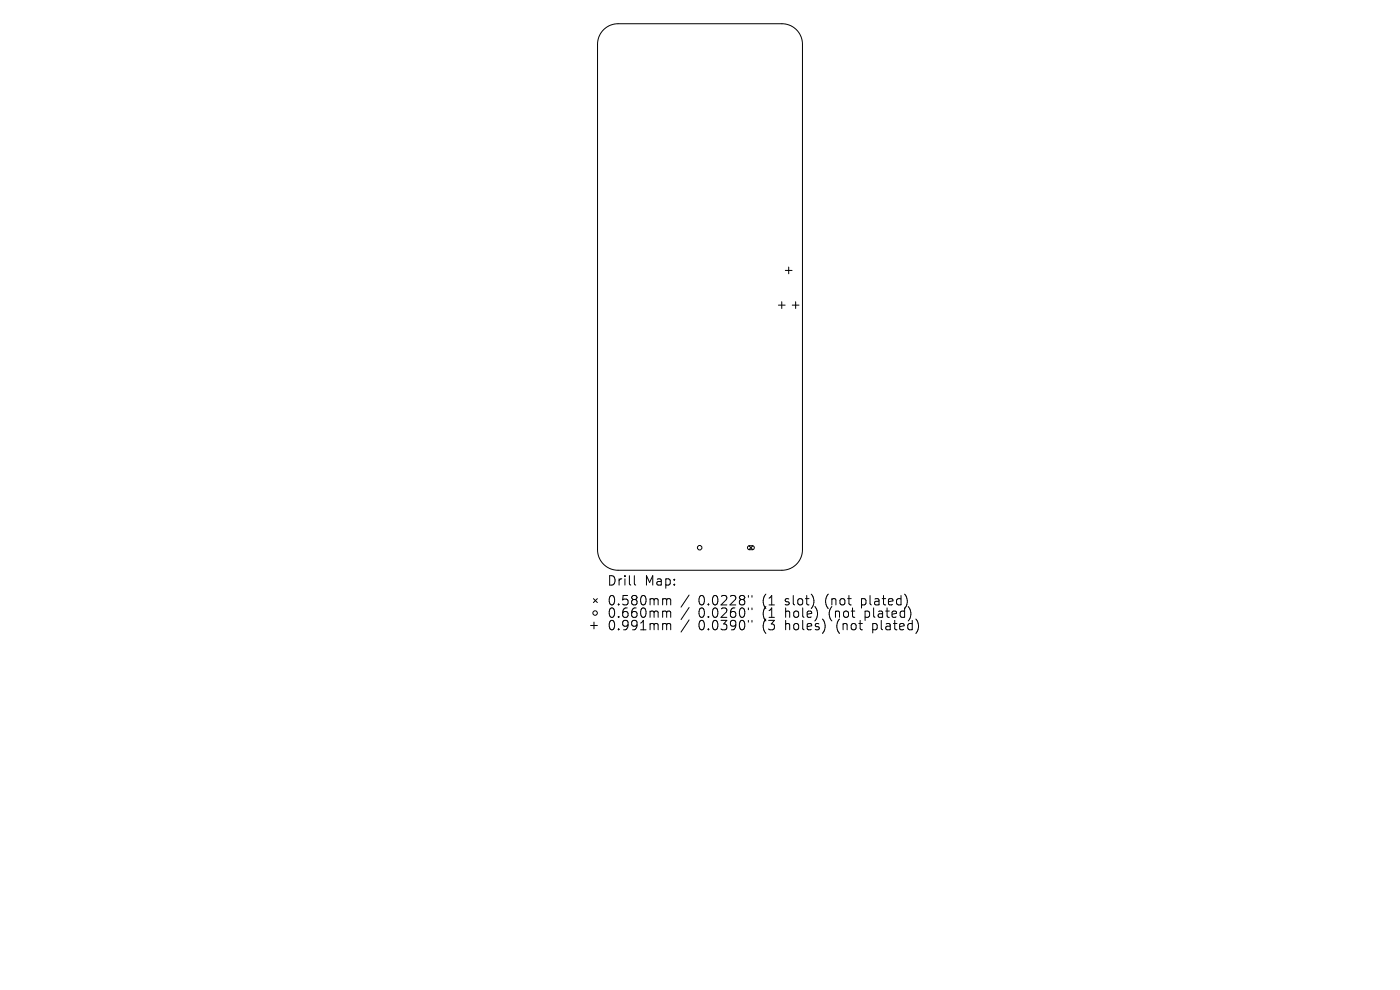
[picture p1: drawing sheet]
<svg xmlns="http://www.w3.org/2000/svg" width="297mm" height="210mm" viewBox="0 0 297 210" stroke-linecap="round" stroke-linejoin="round" font-family="sans-serif">
<defs><g id="words">
<g font-size="2.8">
<text x="128.7" y="124.5">Drill</text>
<text x="136.7" y="124.5">Map:</text>
<text x="128.7" y="128.7">0.580mm</text>
<text x="128.7" y="131.3">0.660mm</text>
<text x="148.2" y="128.7">0.0228&quot;</text>
<text x="148.2" y="131.3">0.0260&quot;</text>
<text x="161.9" y="128.7">(1</text>
<text x="161.9" y="131.3">(1</text>
<text x="166.9" y="128.7">slot)</text>
<text x="166.9" y="131.3">hole)</text>
<text x="175.5" y="128.7">(not</text>
<text x="176.3" y="131.3">(not</text>
<text x="183.4" y="128.7">plated)</text>
<text x="184.1" y="131.3">plated)</text>
<text x="128.7" y="134">0.991mm</text>
<text x="148.2" y="134">0.0390&quot;</text>
<text x="161.9" y="134">(3</text>
<text x="166.9" y="134">holes)</text>
<text x="177.9" y="134">(not</text>
<text x="185.7" y="134">plated)</text>
</g>
</g></defs>
<g fill="none" stroke="#000" stroke-width=".21">
<path d="M128 6.3a4.3 4.3 0 0 1 3.1-1.3h34.8a4.3 4.3 0 0 1 4.3 4.4v107.2a4.3 4.3 0 0 1-4.3 4.4h-34.8a4.3 4.3 0 0 1-4.3-4.4v-107.2a4.3 4.3 0 0 1 1.2-3.1zM166.6 57.4h1.4M167.3 56.6v1.5M165.1 64.7h1.5M165.8 64v1.4M168.1 64.7h1.4M168.8 64v1.4M158.7 115.9l1-.1 .3 .2v.3l-.3 .3h-.9l-.2-.3zM158.9 115.8l.8 .8M159.7 115.8l-.8 .8M125.3 132.7h1.4M125.9 127l.8 .8"/>
<path d="M126 132v1.4M126.7 127l-.8 .8M134.6 122.1v1.7l.3 .3M140.9 127h.2l.3 .3M140.9 129.6h.2l.3 .3M140.9 132.3h.2l.3 .3M141.4 127.3l.3-.3 .5 .1 .1 1.2M141.4 127.3v1M141.4 129.9v1.1M141.4 132.6v1M141.4 129.9l.3-.3 .5 .1 .1 1.3M141.4 132.6l.3-.3 .5 .1 .1 1.2"/>
<path d="M146.2 126.2l-1.7 2.6M146.2 128.9l-1.7 2.5M146.2 131.5l-1.7 2.6M158.8 126.3v.4M158.8 129v.3M158.8 131.6v.4M159.5 126.3v.4M159.5 129v.3M159.5 131.6v.4"/>
<circle cx="148.4" cy="116.2" r=".48"/>
<circle cx="126.2" cy="130" r=".48"/>
</g>
<use href="#words"/>
</svg>
